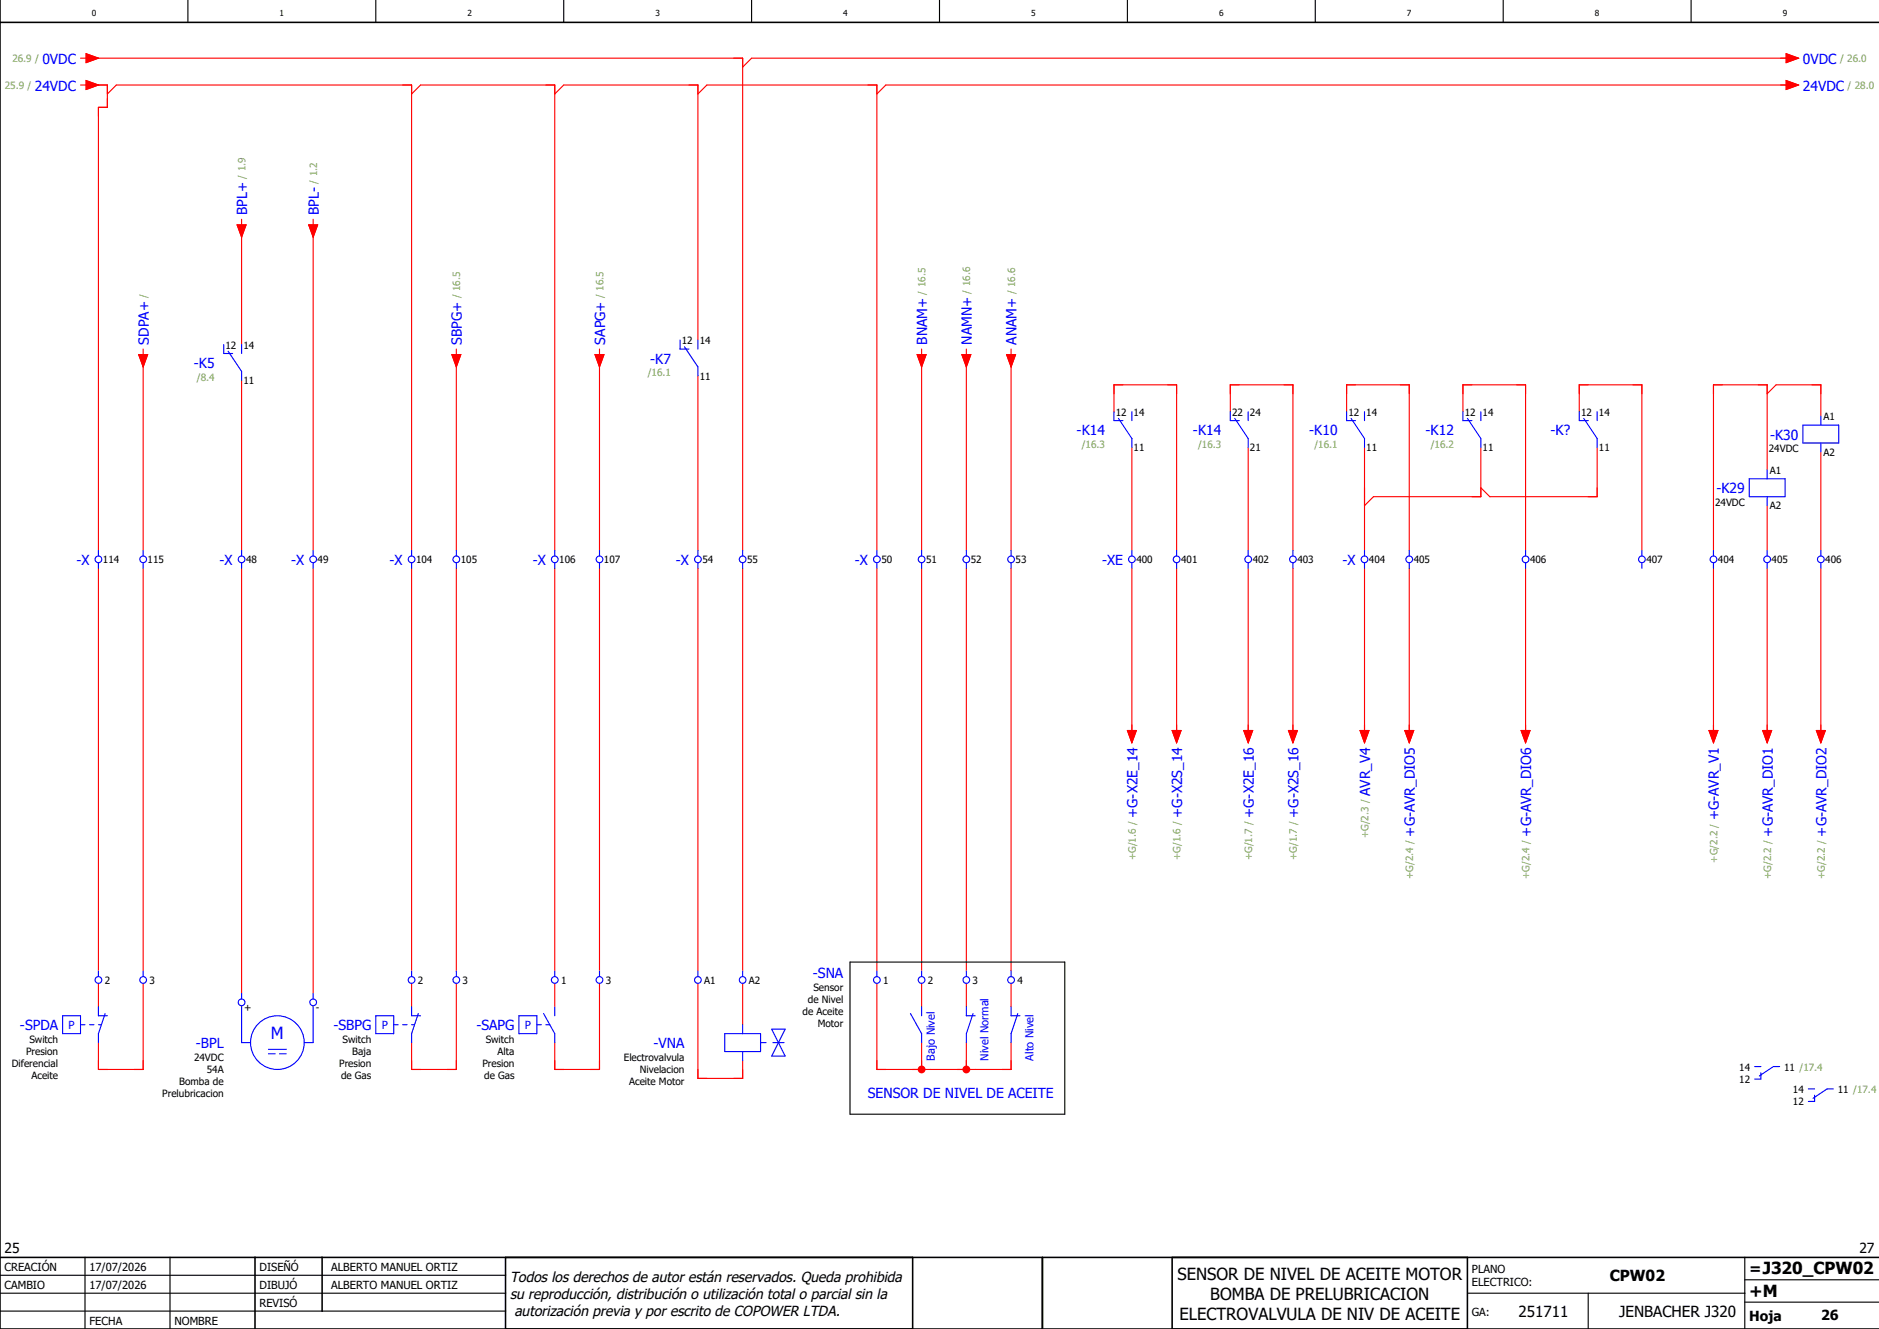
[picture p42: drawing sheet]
<svg xmlns="http://www.w3.org/2000/svg" width="420mm" height="297mm" viewBox="0 0 420 297" stroke-linecap="round" stroke-linejoin="round" font-family="sans-serif">
<defs><g id="words">
<text font-size="3.7" fill="#00f" x="60.6" y="232.2">M</text>
<g font-size="3.7">
<text x="263.2" y="286">SENSOR DE NIVEL DE ACEITE MOTOR</text>
<text x="270.5" y="290.5">BOMBA DE PRELUBRICACION</text>
<text x="391" y="289.8">+M</text>
<text x="263.7" y="295">ELECTROVALVULA DE NIV DE ACEITE</text>
</g>
<g font-size="3.4">
<text x="359.8" y="286.4">CPW02</text>
<text x="391" y="284.6">=J320_CPW02</text>
<text x="339.4" y="294.4">251711</text>
<text x="361.9" y="294.4">JENBACHER J320</text>
</g>
<g font-size="3.2">
<text x="114" y="286.5">Todos los derechos de autor están reservados. Queda prohibida</text>
<text x="114" y="290.2">su reproducción, distribución o utilización total o parcial sin la</text>
<text x="115" y="294">autorización previa y por escrito de COPOWER LTDA.</text>
</g>
<g font-size="3.1" fill="#00f">
<text x="9.5" y="14.2">0VDC</text>
<text x="403" y="14.2">0VDC</text>
<text x="7.8" y="20.2">24VDC</text>
<text x="403" y="20.2">24VDC</text>
<text x="55.2" y="48" transform="rotate(-90 55.2 48)">BPL+</text>
<text x="71.2" y="48" transform="rotate(-90 71.2 48)">BPL-</text>
<text x="33.2" y="77" transform="rotate(-90 33.2 77)">SDPA+</text>
<text x="103.2" y="77" transform="rotate(-90 103.2 77)">SBPG+</text>
<text x="135.2" y="77" transform="rotate(-90 135.2 77)">SAPG+</text>
<text x="207.2" y="77" transform="rotate(-90 207.2 77)">BNAM+</text>
<text x="217.2" y="77" transform="rotate(-90 217.2 77)">NAMN+</text>
<text x="227.2" y="77" transform="rotate(-90 227.2 77)">ANAM+</text>
<text x="43.4" y="82.2">-K5</text>
<text x="145.4" y="81.2">-K7</text>
<text x="240.7" y="97.2">-K14</text>
<text x="266.7" y="97.2">-K14</text>
<text x="292.7" y="97.2">-K10</text>
<text x="318.7" y="97.2">-K12</text>
<text x="346.6" y="97.2">-K?</text>
<text x="395.7" y="98.2">-K30</text>
<text x="383.7" y="110.2">-K29</text>
<text x="17.1" y="126.2">-X</text>
<text x="49.1" y="126.2">-X</text>
<text x="65.1" y="126.2">-X</text>
<text x="87.1" y="126.2">-X</text>
<text x="119.1" y="126.2">-X</text>
<text x="151.1" y="126.2">-X</text>
<text x="191.1" y="126.2">-X</text>
<text x="246.3" y="126.2">-XE</text>
<text x="300.1" y="126.2">-X</text>
<text x="306.2" y="177.9" transform="rotate(-90 306.2 177.9)">AVR_V4</text>
<text x="254.2" y="182.8" transform="rotate(-90 254.2 182.8)">+G-X2E_14</text>
<text x="264.2" y="182.8" transform="rotate(-90 264.2 182.8)">+G-X2S_14</text>
<text x="280.2" y="182.8" transform="rotate(-90 280.2 182.8)">+G-X2E_16</text>
<text x="290.2" y="182.8" transform="rotate(-90 290.2 182.8)">+G-X2S_16</text>
<text x="384.2" y="183.3" transform="rotate(-90 384.2 183.3)">+G-AVR_V1</text>
<text x="316.2" y="187" transform="rotate(-90 316.2 187)">+G-AVR_DIO5</text>
<text x="342.2" y="187" transform="rotate(-90 342.2 187)">+G-AVR_DIO6</text>
<text x="396.2" y="187" transform="rotate(-90 396.2 187)">+G-AVR_DIO1</text>
<text x="408.2" y="187" transform="rotate(-90 408.2 187)">+G-AVR_DIO2</text>
<text x="181.7" y="218.6">-SNA</text>
<text x="4.5" y="230.2">-SPDA</text>
<text x="74.5" y="230.2">-SBPG</text>
<text x="106.5" y="230.2">-SAPG</text>
<text x="43.8" y="234.2">-BPL</text>
<text x="146.1" y="234.2">-VNA</text>
<text x="194" y="245.4">SENSOR DE NIVEL DE ACEITE</text>
</g>
<g font-size="3.1">
<text x="1" y="280">25</text>
<text x="415.6" y="280">27</text>
<text x="391" y="295.2">Hoja</text>
<text x="407" y="295">26</text>
</g>
<g font-size="2.5" fill="#00f">
<text x="15.3" y="230">P</text>
<text x="85.3" y="230">P</text>
<text x="117.3" y="230">P</text>
<text x="209" y="237" transform="rotate(-90 209 237)">Bajo Nivel</text>
<text x="221" y="237" transform="rotate(-90 221 237)">Nivel Normal</text>
<text x="231" y="237" transform="rotate(-90 231 237)">Alto Nivel</text>
</g>
<g font-size="2.5">
<text x="1" y="284">CREACIÓN</text>
<text x="20" y="284">17/07/2026</text>
<text x="58" y="284">DISEÑÓ</text>
<text x="74" y="284">ALBERTO MANUEL ORTIZ</text>
<text x="329" y="284.5">PLANO</text>
<text x="329" y="287.5">ELECTRICO:</text>
<text x="1" y="288">CAMBIO</text>
<text x="20" y="288">17/07/2026</text>
<text x="58" y="292">REVISÓ</text>
<text x="58" y="288">DIBUJÓ</text>
<text x="74" y="288">ALBERTO MANUEL ORTIZ</text>
<text x="329" y="294">GA:</text>
<text x="20" y="296">FECHA</text>
<text x="39" y="296">NOMBRE</text>
</g>
<g font-size="2.2" fill="#7ca552">
<text x="2.8" y="13.9">26.9 /</text>
<text x="411.3" y="13.9">/ 26.0</text>
<text x="1.1" y="19.9">25.9 /</text>
<text x="413" y="19.9">/ 28.0</text>
<text x="54.9" y="39.9" transform="rotate(-90 54.9 39.9)">/ 1.9</text>
<text x="70.9" y="41" transform="rotate(-90 70.9 41)">/ 1.2</text>
<text x="206.9" y="65.8" transform="rotate(-90 206.9 65.8)">/ 16.5</text>
<text x="216.9" y="65.6" transform="rotate(-90 216.9 65.6)">/ 16.6</text>
<text x="226.9" y="65.8" transform="rotate(-90 226.9 65.8)">/ 16.6</text>
<text x="32.9" y="66.6" transform="rotate(-90 32.9 66.6)">/</text>
<text x="102.9" y="66.6" transform="rotate(-90 102.9 66.6)">/ 16.5</text>
<text x="134.9" y="66.6" transform="rotate(-90 134.9 66.6)">/ 16.5</text>
<text x="44" y="85.1">/8.4</text>
<text x="144.8" y="84.1">/16.1</text>
<text x="241.8" y="100.1">/16.3</text>
<text x="267.8" y="100.1">/16.3</text>
<text x="293.8" y="100.1">/16.1</text>
<text x="319.8" y="100.1">/16.2</text>
<text x="305.9" y="187.3" transform="rotate(-90 305.9 187.3)">+G/2.3 /</text>
<text x="253.9" y="192.3" transform="rotate(-90 253.9 192.3)">+G/1.6 /</text>
<text x="263.9" y="192.2" transform="rotate(-90 263.9 192.2)">+G/1.6 /</text>
<text x="279.9" y="192.3" transform="rotate(-90 279.9 192.3)">+G/1.7 /</text>
<text x="289.9" y="192.2" transform="rotate(-90 289.9 192.2)">+G/1.7 /</text>
<text x="315.9" y="196.4" transform="rotate(-90 315.9 196.4)">+G/2.4 /</text>
<text x="341.9" y="196.4" transform="rotate(-90 341.9 196.4)">+G/2.4 /</text>
<text x="383.9" y="192.8" transform="rotate(-90 383.9 192.8)">+G/2.2 /</text>
<text x="395.9" y="196.4" transform="rotate(-90 395.9 196.4)">+G/2.2 /</text>
<text x="407.9" y="196.4" transform="rotate(-90 407.9 196.4)">+G/2.2 /</text>
</g>
<g font-size="2.2">
<text x="50.4" y="77.9">12</text>
<text x="54.4" y="77.9">14</text>
<text x="152.4" y="76.9">12</text>
<text x="156.4" y="76.9">14</text>
<text x="54.4" y="85.8">11</text>
<text x="156.4" y="84.8">11</text>
<text x="249.4" y="92.9">12</text>
<text x="253.4" y="92.9">14</text>
<text x="275.4" y="92.9">22</text>
<text x="279.4" y="92.9">24</text>
<text x="301.4" y="92.9">12</text>
<text x="305.4" y="92.9">14</text>
<text x="327.4" y="92.9">12</text>
<text x="331.4" y="92.9">14</text>
<text x="353.4" y="92.9">12</text>
<text x="357.4" y="92.9">14</text>
<text x="407.6" y="93.9">A1</text>
<text x="253.4" y="100.8">11</text>
<text x="279.4" y="100.8">21</text>
<text x="305.4" y="100.8">11</text>
<text x="331.4" y="100.8">11</text>
<text x="357.4" y="100.8">11</text>
<text x="395.4" y="101.1">24VDC</text>
<text x="407.6" y="101.8">A2</text>
<text x="395.6" y="105.9">A1</text>
<text x="383.4" y="113.1">24VDC</text>
<text x="395.6" y="113.8">A2</text>
<text x="23" y="125.9">114</text>
<text x="33" y="125.9">115</text>
<text x="55" y="125.9">48</text>
<text x="71" y="125.9">49</text>
<text x="93" y="125.9">104</text>
<text x="103" y="125.9">105</text>
<text x="125" y="125.9">106</text>
<text x="135" y="125.9">107</text>
<text x="157" y="125.9">54</text>
<text x="167" y="125.9">55</text>
<text x="197" y="125.9">50</text>
<text x="207" y="125.9">51</text>
<text x="217" y="125.9">52</text>
<text x="227" y="125.9">53</text>
<text x="254" y="125.9">400</text>
<text x="264" y="125.9">401</text>
<text x="280" y="125.9">402</text>
<text x="290" y="125.9">403</text>
<text x="306" y="125.9">404</text>
<text x="316" y="125.9">405</text>
<text x="342" y="125.9">406</text>
<text x="368" y="125.9">407</text>
<text x="384" y="125.9">404</text>
<text x="396" y="125.9">405</text>
<text x="408" y="125.9">406</text>
<text x="23.4" y="219.9">2</text>
<text x="33.4" y="219.9">3</text>
<text x="93.4" y="219.9">2</text>
<text x="103.4" y="219.9">3</text>
<text x="125.4" y="219.9">1</text>
<text x="135.4" y="219.9">3</text>
<text x="157.4" y="219.9">A1</text>
<text x="167.4" y="219.9">A2</text>
<text x="181.8" y="221.5">Sensor</text>
<text x="197.4" y="219.9">1</text>
<text x="207.4" y="219.9">2</text>
<text x="217.4" y="219.9">3</text>
<text x="227.4" y="219.9">4</text>
<text x="54.6" y="225.9">+</text>
<text x="70.6" y="225.9">-</text>
<text x="179.4" y="226.9">de Aceite</text>
<text x="180.6" y="224.2">de Nivel</text>
<text x="6.6" y="233.1">Switch</text>
<text x="76.6" y="233.1">Switch</text>
<text x="108.6" y="233.1">Switch</text>
<text x="182.8" y="229.6">Motor</text>
<text x="2.6" y="238.5">Diferencial</text>
<text x="5.8" y="235.8">Presion</text>
<text x="43.4" y="237.1">24VDC</text>
<text x="46.2" y="239.8">54A</text>
<text x="75.8" y="238.5">Presion</text>
<text x="78.7" y="235.8">Baja</text>
<text x="107.8" y="238.5">Presion</text>
<text x="111.2" y="235.8">Alta</text>
<text x="139.4" y="237.1">Electrovalvula</text>
<text x="143" y="239.8">Nivelacion</text>
<text x="388.8" y="239.2">14</text>
<text x="398.8" y="239.2">11 /17.4</text>
<text x="7" y="241.2">Aceite</text>
<text x="36.3" y="245.2">Prelubricacion</text>
<text x="40.1" y="242.5">Bomba de</text>
<text x="76.2" y="241.2">de Gas</text>
<text x="108.2" y="241.2">de Gas</text>
<text x="140.6" y="242.5">Aceite Motor</text>
<text x="388.8" y="242">12</text>
<text x="400.8" y="244.2">14</text>
<text x="410.8" y="244.2">11 /17.4</text>
<text x="400.8" y="247">12</text>
</g>
<g font-size="1.9">
<text x="20.5" y="3.6">0</text>
<text x="62.5" y="3.6">1</text>
<text x="104.5" y="3.6">2</text>
<text x="146.5" y="3.6">3</text>
<text x="188.5" y="3.6">4</text>
<text x="230.5" y="3.6">5</text>
<text x="272.5" y="3.6">6</text>
<text x="314.5" y="3.6">7</text>
<text x="356.5" y="3.6">8</text>
<text x="398.5" y="3.6">9</text>
</g>
</g></defs>
<g fill="none" stroke="#000" stroke-width=".25">
<path d="M42 0v5M84 0v5M126 0v5M168 0v5M210 0v5M252 0v5M294 0v5M336 0v5M378 0v5M0 285h113M0 293h113M0 289h113"/>
<path d="M19 281v16M38 281v16M328 289h62M355 289v8M390 291h30M390 281v16M390 286h30"/>
</g>
<path d="M0 5h420M0 0v297h420M0 281h420M57 281v16M72 281v12M113 281v16M204 281v16M233 281v16M262 281v16M328 281v16" fill="none" stroke="#000" stroke-width=".35"/>
<g fill="none" stroke="#f00" stroke-width=".25">
<path d="M20 13h146v110M20 19h4v5h-2v99M26 19h66v104M94 19h30v104M126 19h30v57M158 19h38v104M168 13h232M198 19h202M54 52v25M70 52v71M32 81v42M54 85v38"/>
<path d="M102 81v42M134 81v42M156 84v39M206 81v42M216 81v42M226 81v42M249 92v-6h14v37M275 92v-6h14v37M301 92v-6h14v37M327 92v-6h14v37M353 92v-6h14v37M397 86h10v7"/>
<path d="M253 100v23M279 100v23M305 100v23M331 100v11h-24M357 100v11h-24M395 105v-19h-12v37M395 113v10M407 101v22M22 127v90M32 127v90M54 127v95M70 127v95"/>
<path d="M92 127v90M102 127v90M124 127v90M134 127v90M156 127v90M166 127v90M196 127v90M206 127v90M216 127v90M226 127v90M253 127v37M263 127v37"/>
<path d="M279 127v37M289 127v37M305 127v37M315 127v37M341 127v37M383 127v37M395 127v37M407 127v37M22 219.8v5.2M32 219.8v19.2h-10v-6M92 219.8v5.2M102 219.8v19.2h-10v-6"/>
<path d="M124 219.8v5.2M134 219.8v19.2h-10v-6M156 219.8v21.2h10v-4M166 219.8v9.2M196 219.8v19.2h10v-6M206 219.8v5.2M216 219.8v5.2M226 219.8v5.2M54 224.8v.2M70 224.8v.2M216 233v6M226 233v6h-18"/>
</g>
<circle cx="216" cy="239" r=".88" fill="#f00"/>
<path d="M196 237v2h2M204 239h4M206 237v2M226 237v2h-2" fill="none" stroke="#f00" stroke-width=".25"/>
<circle cx="206" cy="239" r=".88" fill="#f00"/>
<g fill="none" stroke="#f00" stroke-width=".25">
<path d="M18 13h1.2M18 19h1.2M19.2 18l2.8 1-2.8 1zM19.2 12l2.8 1-2.8 1zM22 19h2v2l2-2M90 19h2v2l2-2M122 19h2v2l2-2M154 19h2v2l2-2M164 13h2v2l2-2M194 19h2v2l2-2M398 13h1.2M398 19h1.2"/>
<path d="M399.2 12l2.8 1-2.8 1zM399.2 18l2.8 1-2.8 1zM24 22v2h-2v2M53 50.3h2l-1 2.7zM54 49v1.3M69 50.3h2l-1 2.7zM70 49v1.3M31 79.3h2l-1 2.7zM32 78v1.3M101 79.3h2l-1 2.7zM102 78v1.3M133 79.3h2l-1 2.7z"/>
<path d="M134 78v1.3M205 79.3h2l-1 2.7zM206 78v1.3M215 79.3h2l-1 2.7zM216 78v1.3M225 79.3h2l-1 2.7zM226 78v1.3M251 86h-2v2M261 86h2v2M277 86h-2v2M287 86h2v2M303 86h-2v2"/>
<path d="M313 86h2v2M329 86h-2v2M339 86h2v2M355 86h-2v2M365 86h2v2M385 86h-2v2M393 86h2v2l2-2M405 86h2v2M305 109v4l2-2M329 111h2v-2l2 2M357 109v2h-2M252 163.3h2l-1 2.7z"/>
<path d="M253 162v1.3M262 163.3h2l-1 2.7zM263 162v1.3M278 163.3h2l-1 2.7zM279 162v1.3M288 163.3h2l-1 2.7zM289 162v1.3M304 163.3h2l-1 2.7zM305 162v1.3M314 163.3h2l-1 2.7zM315 162v1.3M340 163.3h2l-1 2.7z"/>
<path d="M341 162v1.3M382 163.3h2l-1 2.7zM383 162v1.3M394 163.3h2l-1 2.7zM395 162v1.3M406 163.3h2l-1 2.7zM407 162v1.3M22 237v2h2M32 237v2h-2M92 237v2h2M102 237v2h-2M124 237v2h2"/>
<path d="M134 237v2h-2M156 239v2h2M166 239v2h-2"/>
</g>
<g fill="none" stroke="#00f" stroke-width=".25">
<path d="M50 77v2h2M51 78.5l3 4.5v2M54 77v2M152 76v2h2M153 77.5l3 4.5v2M156 76v2M249 92v2h2M250 93.5l3 4.5v2M253 92v2M275 92v2h2M276 93.5l3 4.5v2M279 92v2"/>
<path d="M301 92v2h2M302 93.5l3 4.5v2M305 92v2M327 92v2h2M328 93.5l3 4.5v2M331 92v2M353 92v2h2M354 93.5l3 4.5v2M357 92v2M403 95h8v4h-8zM407 93v2M407 99v2"/>
<path d="M391 107h8v4h-8zM395 105v2M395 111v2M22 123v1.3M22 125.8v1.2M32 123v1.3M32 125.8v1.2M54 123v1.3M54 125.8v1.2M70 123v1.3M70 125.8v1.2M92 123v1.3"/>
<path d="M92 125.8v1.2M102 123v1.3M102 125.8v1.2M124 123v1.3M124 125.8v1.2M134 123v1.3M134 125.8v1.2M156 123v1.3M156 125.8v1.2M166 123v1.3M166 125.8v1.2M196 123v1.3"/>
<path d="M196 125.8v1.2M206 123v1.3M206 125.8v1.2M216 123v1.3M216 125.8v1.2M226 123v1.3M226 125.8v1.2M253 123v1.3M253 125.8v1.2M263 123v1.3M263 125.8v1.2M279 123v1.3"/>
<path d="M279 125.8v1.2M289 123v1.3M289 125.8v1.2M305 123v1.3M305 125.8v1.2M315 123v1.3M315 125.8v1.2M341 123v1.3M341 125.8v1.2M367 123v1.3M367 125.8v1.2M383 123v1.3"/>
<path d="M383 125.8v1.2M395 123v1.3M395 125.8v1.2M407 123v1.3M407 125.8v1.2M22 217v1.3M32 217v1.3M92 217v1.3M102 217v1.3M124 217v1.3M134 217v1.3M156 217v1.3"/>
<path d="M166 217v1.3M196 217v1.3M206 217v1.3M216 217v1.3M226 217v1.3M14 227h4v4h-4zM18 229h1M20 229h1M22 225v2h2M22 229h.6M23.5 226.5l-1.5 4.5v2M54 222v1.3"/>
<path d="M54 225v8h2M60 234.5h4M60 235.5h1.5M62.5 235.5h1.5M70 225v8h-2M70 222v1.3M84 227h4v4h-4zM88 229h1M90 229h1M92 225v2h2M92 229h.7M93.5 226.5l-1.5 4.5v2"/>
<path d="M116 227h4v4h-4zM120 229h1M121.5 226.5l2.5 4.5v2M122 229h.9M124 225v2M162 231h8v4h-8zM166 229v2M166 235v2M170 233h1.2M172.5 230h3l-3 6h3zM172.7 233h2.6M203.5 226.5l2.5 4.5v2"/>
<path d="M206 225v2M216 225v2h2M217.5 226.5l-1.5 4.5v2M226 225v2h2M227.5 226.5l-1.5 4.5v2M392.2 238.4h1.4M393.6 239.8v1.4h-1.4M397.8 238.3h-1.4l-3.1 2.2M404.2 243.3h1.4M405.6 244.8v1.3h-1.4M409.8 243.3h-1.4l-3.2 2.2"/>
<circle cx="22" cy="125" r=".75"/>
<circle cx="32" cy="125" r=".75"/>
<circle cx="54" cy="125" r=".75"/>
<circle cx="70" cy="125" r=".75"/>
<circle cx="92" cy="125" r=".75"/>
<circle cx="102" cy="125" r=".75"/>
<circle cx="124" cy="125" r=".75"/>
<circle cx="134" cy="125" r=".75"/>
<circle cx="156" cy="125" r=".75"/>
<circle cx="166" cy="125" r=".75"/>
<circle cx="196" cy="125" r=".75"/>
<circle cx="206" cy="125" r=".75"/>
<circle cx="216" cy="125" r=".75"/>
<circle cx="226" cy="125" r=".75"/>
<circle cx="253" cy="125" r=".75"/>
<circle cx="263" cy="125" r=".75"/>
<circle cx="279" cy="125" r=".75"/>
<circle cx="289" cy="125" r=".75"/>
<circle cx="305" cy="125" r=".75"/>
<circle cx="315" cy="125" r=".75"/>
<circle cx="341" cy="125" r=".75"/>
<circle cx="367" cy="125" r=".75"/>
<circle cx="383" cy="125" r=".75"/>
<circle cx="395" cy="125" r=".75"/>
<circle cx="407" cy="125" r=".75"/>
<circle cx="22" cy="219" r=".75"/>
<circle cx="32" cy="219" r=".75"/>
<circle cx="92" cy="219" r=".75"/>
<circle cx="102" cy="219" r=".75"/>
<circle cx="124" cy="219" r=".75"/>
<circle cx="134" cy="219" r=".75"/>
<circle cx="156" cy="219" r=".75"/>
<circle cx="166" cy="219" r=".75"/>
<circle cx="196" cy="219" r=".75"/>
<circle cx="206" cy="219" r=".75"/>
<circle cx="216" cy="219" r=".75"/>
<circle cx="226" cy="219" r=".75"/>
<circle cx="54" cy="224" r=".75"/>
<circle cx="62" cy="233" r="6"/>
<circle cx="70" cy="224" r=".75"/>
</g>
<path d="M190 215h48v34h-48z" fill="none" stroke="#000" stroke-width=".25"/>
<g fill="#f00" stroke="#f00" stroke-width=".22">
<path d="M19.2 18l2.8 1-2.8 1z"/>
<path d="M19.2 12l2.8 1-2.8 1z"/>
<path d="M399.2 12l2.8 1-2.8 1z"/>
<path d="M399.2 18l2.8 1-2.8 1z"/>
<path d="M205 79.3h2l-1 2.7z"/>
<path d="M215 79.3h2l-1 2.7z"/>
<path d="M225 79.3h2l-1 2.7z"/>
<path d="M69 50.3h2l-1 2.7z"/>
<path d="M53 50.3h2l-1 2.7z"/>
<path d="M31 79.3h2l-1 2.7z"/>
<path d="M101 79.3h2l-1 2.7z"/>
<path d="M133 79.3h2l-1 2.7z"/>
<path d="M252 163.3h2l-1 2.7z"/>
<path d="M262 163.3h2l-1 2.7z"/>
<path d="M278 163.3h2l-1 2.7z"/>
<path d="M288 163.3h2l-1 2.7z"/>
<path d="M382 163.3h2l-1 2.7z"/>
<path d="M394 163.3h2l-1 2.7z"/>
<path d="M406 163.3h2l-1 2.7z"/>
<path d="M304 163.3h2l-1 2.7z"/>
<path d="M314 163.3h2l-1 2.7z"/>
<path d="M340 163.3h2l-1 2.7z"/>
</g>
<use href="#words"/>
</svg>
